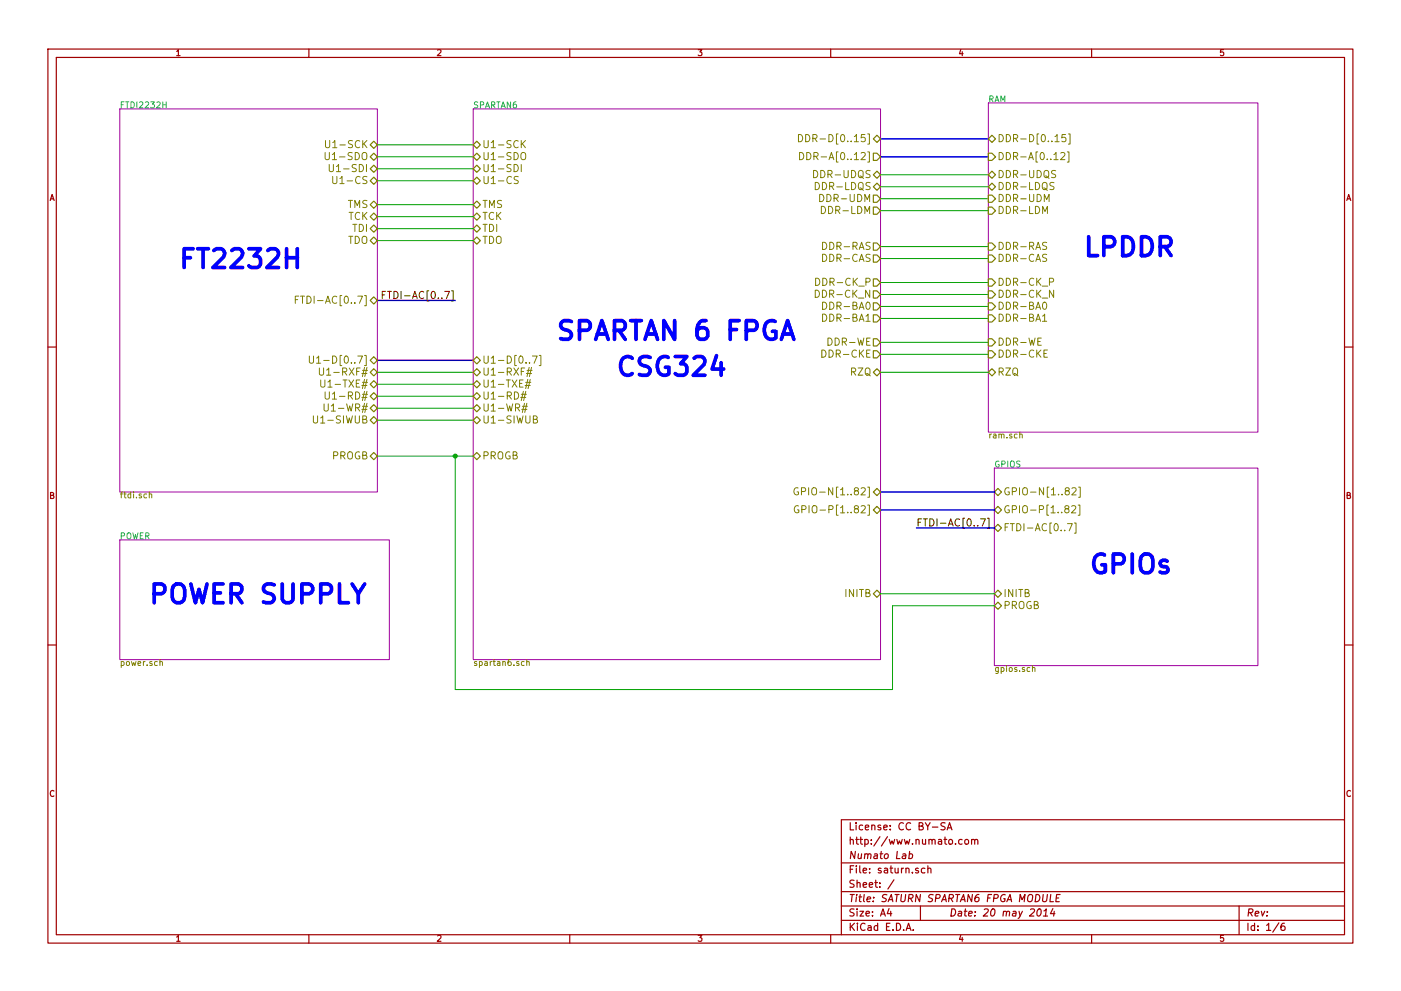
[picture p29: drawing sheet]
<svg xmlns="http://www.w3.org/2000/svg" width="297mm" height="210mm" viewBox="0 0 297 210" stroke-linecap="round" stroke-linejoin="round" font-family="sans-serif">
<defs><g id="words">
<g font-size="5.6" fill="#00f">
<text x="38.1" y="57.1">FT2232H</text>
<text x="229.9" y="54.6">LPDDR</text>
<text x="118.1" y="72.4">SPARTAN 6 FPGA</text>
<text x="130.8" y="80">CSG324</text>
<text x="231.1" y="121.9">GPIOs</text>
<text x="31.7" y="128.3">POWER SUPPLY</text>
</g>
<g font-size="2.1" fill="#808000">
<text x="70.1" y="34">U1-SDO</text>
<text x="70.2" y="31.5">U1-SCK</text>
<text x="102.3" y="34">U1-SDO</text>
<text x="102.3" y="31.5">U1-SCK</text>
<text x="171.8" y="30.2">DDR-D[0..15]</text>
<text x="171.8" y="34">DDR-A[0..12]</text>
<text x="211.5" y="30.2">DDR-D[0..15]</text>
<text x="211.5" y="34">DDR-A[0..12]</text>
<text x="71.1" y="36.6">U1-SDI</text>
<text x="71.7" y="39.1">U1-CS</text>
<text x="102.3" y="39.1">U1-CS</text>
<text x="102.3" y="36.6">U1-SDI</text>
<text x="173.3" y="37.8">DDR-UDQS</text>
<text x="173.6" y="40.4">DDR-LDQS</text>
<text x="211.5" y="37.8">DDR-UDQS</text>
<text x="211.5" y="40.4">DDR-LDQS</text>
<text x="73.6" y="44.2">TMS</text>
<text x="73.7" y="46.7">TCK</text>
<text x="102.3" y="44.2">TMS</text>
<text x="102.3" y="46.7">TCK</text>
<text x="174.6" y="42.9">DDR-UDM</text>
<text x="174.9" y="45.5">DDR-LDM</text>
<text x="211.5" y="42.9">DDR-UDM</text>
<text x="211.5" y="45.5">DDR-LDM</text>
<text x="73.6" y="51.8">TDO</text>
<text x="74.7" y="49.3">TDI</text>
<text x="102.3" y="51.8">TDO</text>
<text x="102.3" y="49.3">TDI</text>
<text x="175" y="53.1">DDR-RAS</text>
<text x="211.5" y="53.1">DDR-RAS</text>
<text x="175" y="55.6">DDR-CAS</text>
<text x="211.5" y="55.6">DDR-CAS</text>
<text x="64.6" y="64.5">FTDI-AC[0..7]</text>
<text x="173.7" y="63.2">DDR-CK_N</text>
<text x="173.8" y="60.7">DDR-CK_P</text>
<text x="175.2" y="65.8">DDR-BA0</text>
<text x="211.5" y="60.7">DDR-CK_P</text>
<text x="211.5" y="63.2">DDR-CK_N</text>
<text x="211.5" y="65.8">DDR-BA0</text>
<text x="175.2" y="68.3">DDR-BA1</text>
<text x="211.5" y="68.3">DDR-BA1</text>
<text x="68.2" y="77.2">U1-D[0..7]</text>
<text x="102.3" y="77.2">U1-D[0..7]</text>
<text x="175" y="75.9">DDR-CKE</text>
<text x="176" y="73.4">DDR-WE</text>
<text x="211.5" y="75.9">DDR-CKE</text>
<text x="211.5" y="73.4">DDR-WE</text>
<text x="69.2" y="79.8">U1-RXF#</text>
<text x="69.3" y="82.3">U1-TXE#</text>
<text x="102.3" y="79.8">U1-RXF#</text>
<text x="102.3" y="82.3">U1-TXE#</text>
<text x="180.3" y="79.8">RZQ</text>
<text x="211.5" y="79.8">RZQ</text>
<text x="67.6" y="89.9">U1-SIWUB</text>
<text x="70" y="87.4">U1-WR#</text>
<text x="70.4" y="84.8">U1-RD#</text>
<text x="102.3" y="84.8">U1-RD#</text>
<text x="102.3" y="87.4">U1-WR#</text>
<text x="102.3" y="89.9">U1-SIWUB</text>
<text x="70.3" y="97.5">PROGB</text>
<text x="102.3" y="97.5">PROGB</text>
<text x="171.1" y="105.2">GPIO-N[1..82]</text>
<text x="212.8" y="105.2">GPIO-N[1..82]</text>
<text x="171.2" y="109">GPIO-P[1..82]</text>
<text x="212.8" y="109">GPIO-P[1..82]</text>
<text x="212.8" y="112.8">FTDI-AC[0..7]</text>
<text x="179.2" y="126.7">INITB</text>
<text x="212.8" y="126.7">INITB</text>
<text x="212.8" y="129.3">PROGB</text>
</g>
<g font-size="2.1">
<text x="83.1" y="63.5">FTDI-AC[0..7]</text>
<text x="194.3" y="111.8">FTDI-AC[0..7]</text>
</g>
<g font-size="2.1" fill="#a00000">
<text x="179.9" y="179.3">http://www.numato.com</text>
<text x="179.9" y="176.2">License: CC BY-SA</text>
<text x="179.9" y="185.4">File: saturn.sch</text>
<text x="179.9" y="182.3">Numato Lab</text>
<text x="179.9" y="191.5">Title: SATURN SPARTAN6 FPGA MODULE</text>
<text x="179.9" y="188.4">Sheet: /</text>
<text x="179.9" y="197.6">KiCad E.D.A.</text>
<text x="179.9" y="194.5">Size: A4</text>
<text x="201.2" y="194.5">Date: 20 may 2014</text>
<text x="264.2" y="194.5">Rev:</text>
<text x="264.2" y="197.6">Id: 1/6</text>
</g>
<g font-size="1.8" fill="#a00000">
<text x="37.3" y="11.9">1</text>
<text x="92.7" y="11.9">2</text>
<text x="148" y="11.9">3</text>
<text x="203.3" y="11.9">4</text>
<text x="258.6" y="11.9">5</text>
<text x="10.4" y="42.7">A</text>
<text x="285.3" y="42.7">A</text>
<text x="10.4" y="105.9">B</text>
<text x="285.3" y="105.9">B</text>
<text x="10.4" y="169.1">C</text>
<text x="285.3" y="169.1">C</text>
<text x="37.3" y="199.8">1</text>
<text x="92.7" y="199.8">2</text>
<text x="148" y="199.8">3</text>
<text x="203.3" y="199.8">4</text>
<text x="258.6" y="199.8">5</text>
</g>
<g font-size="1.8" fill="#00a0a0">
<text x="25.4" y="23">FTDI2232H</text>
<text x="100.3" y="23">SPARTAN6</text>
<text x="209.5" y="21.7">RAM</text>
<text x="210.8" y="99.2">GPIOS</text>
<text x="25.4" y="114.4">POWER</text>
</g>
<g font-size="1.8" fill="#808000">
<text x="209.5" y="93.1">ram.sch</text>
<text x="25.4" y="105.8">ftdi.sch</text>
<text x="25.4" y="141.3">power.sch</text>
<text x="100.3" y="141.3">spartan6.sch</text>
<text x="210.8" y="142.6">gpios.sch</text>
</g>
</g></defs>
<g fill="none" stroke="#a00000" stroke-width=".25">
<path d="M10.2 10.4h276.6v189.7h-276.6zM11.9 12.2h273.2v186.1h-273.2zM65.5 10.4v1.8M120.8 10.4v1.8M176.1 10.4v1.8M231.4 10.4v1.8M10.2 73.6h1.7M285.1 73.6h1.7M10.2 136.8h1.7M285.1 136.8h1.7M200.4 174.6l-.6-.1-.3 .3 .1 .4 .7 .3v.4l-.2 .2-.6-.1M200.8 176.1l.5-1.6 .5 1.6"/>
<path d="M200.9 175.6h.8M204 178.2l-.4-.1-.3 .3v.6l.3 .1 .4-.1M204.6 178.3l.3-.2 .4 .2v.7l-.2 .1-.5-.1zM206 178.3l.1-.1a.36 .36 0 0 1 .6 .1v.8M206 178.1v1M206.7 178.3a.35 .35 0 0 1 .3-.2 .35 .35 0 0 1 .3 .2v.8M285.1 173.9h-106.7v24.4M65.5 198.3v1.8M120.8 198.3v1.8M176.1 198.3v1.8M178.4 183.1h106.7M178.4 189.2h106.7"/>
<path d="M178.4 195.3h106.7M178.4 192.2h106.7M188.5 192.8l-.4 1h1M188.8 193.3v1.1M189.5 186.7l-1.3 1.9M192.1 197.4l.5-1.5 .5 1.5M192.3 197h.7M192.8 181.2l.4-.1 .3 .4-.2 .5-.2 .2-.4-.1M192.9 180.6l-.2 1.6M193.6 197.3v.1M195.1 192.2v3.1M196.1 184.3l-.4-.1-.3 .3v.6l.3 .1 .4-.1"/>
<path d="M196.7 184.3h.1a.36 .36 0 0 1 .6 .1v.8M196.7 183.7v1.5M220.1 193l.2-.2a.78 .78 0 0 1 .6 .7 .78 .78 0 0 1-.4 .7l-.4 .2-.2-.3v-.7zM221.2 194.4h.9M221.3 193.3l.5-.5-.1 1.6M222.8 189.8l-.2 1.5h.7M223.2 192.8l-.5 1h1M223.5 193.3l-.1 1.1M224 190.5h.5M224.8 189.8h-.8l-.1 1.5h.7M231.4 198.3v1.8M262.7 192.2v6.1"/>
<path d="M271.1 195.8l-1.3 2M272.3 195.9l-.4 .1a.99 .99 0 0 0 0 1.4l.5-.1 .1-.5-.3-.3h-.5l-.1 .3"/>
</g>
<path d="M25.4 23.1h54.6v81.3h-54.6zM100.3 23.1h86.4v116.8h-86.4zM209.5 21.8h57.2v69.9h-57.2zM210.8 99.3h55.9v41.9h-55.9zM25.4 114.5h57.1v25.4h-57.1z" fill="none" stroke="#a000a0" stroke-width=".21"/>
<g fill="none" stroke="#808000" stroke-width=".21">
<path d="M68.9 32.4v1.2l.3 .3h.3l.3-.3v-1.2M69 29.8v1.3l.3 .2h.3l.3-.2v-1.3M69.8 34.9v1.2l.3 .3h.3l.3-.3v-1.2M70.5 37.4v1.3l.3 .3h.3l.3-.3v-1.3M109 34.9a.77 .77 0 0 1 .9 .8 .77 .77 0 0 1-.9 .7zM109.9 37.5l-.6-.1-.3 .3 .1 .4 .7 .3v.4l-.2 .2-.6-.1M110.5 32.6a.5 .5 0 0 1 .6-.2 .5 .5 0 0 1 .4 .5l-.1 .8-.3 .2a.53 .53 0 0 1-.7-.5zM110.5 34.9v1.5M110.7 30.5l.7 .8M111.4 29.8l-.9 .9M169.3 28.5a.77 .77 0 0 1 .9 .8 .77 .77 0 0 1-.9 .8zM169.5 32.4a.77 .77 0 0 1 .9 .7 .77 .77 0 0 1-.9 .8z"/>
<path d="M170.8 28.5a.77 .77 0 0 1 .9 .8 .77 .77 0 0 1-.9 .8zM171 32.4a.77 .77 0 0 1 .9 .7 .77 .77 0 0 1-.9 .8zM172.5 36.2a.77 .77 0 0 1 .9 .7 .77 .77 0 0 1-.9 .8zM172.8 38.7a.77 .77 0 0 1 .9 .8 .77 .77 0 0 1-.9 .7zM223.5 38.8l-.6-.1-.3 .3 .1 .4 .7 .2v.5l-.2 .1h-.6M223.8 36.2h-.6l-.3 .3 .2 .3 .6 .3v.5l-.2 .1-.6-.1M224.9 32.5l.6-.1 .3 .4-1 1.1h1M225.9 28.5h-.7l-.1 .8 .2-.2 .6 .1 .1 .2-.1 .5-.2 .2-.6-.2M226.3 32.2h.3v2.2h-.3M226.5 28.4h.4v2.2h-.4M172.9 59a.77 .77 0 0 1 .9 .8 .77 .77 0 0 1-.9 .7zM173.8 41.2a.77 .77 0 0 1 .9 .8 .77 .77 0 0 1-.9 .8z"/>
<path d="M174.1 43.8a.77 .77 0 0 1 .9 .7 .77 .77 0 0 1-.9 .8zM174.4 51.4a.77 .77 0 0 1 .9 .8 .77 .77 0 0 1-.9 .7zM174.4 53.9a.77 .77 0 0 1 .9 .8 .77 .77 0 0 1-.9 .8zM221.1 45.3v-1.5l.5 1.1 .5-1.1v1.5M221.4 42.8v-1.6l.5 1.1 .5-1.1v1.6M221.9 54l-.6-.1-.3 .3 .2 .4 .6 .3v.4l-.2 .2-.6-.1M221.9 51.5l-.6-.1-.3 .3 .2 .4 .6 .2v.5l-.2 .1h-.6M222.5 59.8h.7l.2-.3-.1-.3-.2-.2h-.6v1.5M62.6 63.6h.5M63.3 62.8h-.7v1.6M63.7 62.8h.9M65.6 75.5v1.3l.3 .3h.3l.3-.3v-1.3"/>
<path d="M67.1 76l.5-.5v1.6M67.1 77.1h.9M67.7 78.1v1.2l.3 .3h.3l.3-.3v-1.2M111.6 79.2h1.1M111.7 78.6h1.1M112.2 77.9l-.5 2M112.7 77.9l-.5 2M112.9 75.5h1l-.7 1.6M114.3 75.4h.4v2.2h-.4M172.8 61.6a.77 .77 0 0 1 .9 .7 .77 .77 0 0 1-.9 .8zM174.2 74.3a.77 .77 0 0 1 .9 .7 .77 .77 0 0 1-.9 .8zM174.4 64.1a.77 .77 0 0 1 .9 .8 .77 .77 0 0 1-.9 .7z"/>
<path d="M174.4 66.6a.77 .77 0 0 1 .9 .8 .77 .77 0 0 1-.9 .8zM220.8 71.7h-.8v1.5h.8M221 67.1l.5-.5v1.6M221 68.2h.9M221.2 64.3l.2-.2a.81 .81 0 0 1 .5 .8 .81 .81 0 0 1-.5 .7l-.2-.1-.2-.5zM221.3 75h.5M222.1 74.3h-.8v1.5h.8M223.4 61.6v1.5l-.9-1.5v1.5M66.4 88.2v1.3l.4 .3h.2l.3-.3v-1.3M68 80.6v1.3l.3 .2h.3l.3-.2v-1.3M68.7 85.7v1.2l.3 .3h.3l.3-.3v-1.2M68.9 83.2v1.2l.3 .3h.3l.3-.3v-1.2"/>
<path d="M110.4 84.3h1.1M110.5 83.7h1.1M110.6 86.9h1.1M110.7 86.2h1.1M111 83l-.5 2M111.2 85.6l-.5 1.9M111.3 81.8h1.1M111.5 81.1h1M111.5 83l-.5 2M111.7 85.6l-.4 1.9M111.9 80.5l-.4 1.9M112.4 80.5l-.4 1.9"/>
<path d="M113.1 89l.6-.1 .2-.2-.1-.3-.7-.2v1.6h.6l.2-.2 .1-.4-.4-.2M216.2 92.2l.5-.1v.8M31.6 104.9l.5-.1 .1 .8M31.6 104.4v1.2M169.2 103.6a.7 .7 0 0 0-.9 .7 .7 .7 0 0 0 1 .6v-.5h-.3M169.3 107.4a.7 .7 0 0 0-.9 .7 .7 .7 0 0 0 1 .6v-.5h-.3M169.9 104.3l.8-.1 .1-.2-.1-.4-.2-.1h-.6v1.5M170 108.1l.7-.1 .2-.2-.1-.4-.2-.1h-.6v1.5M226.3 111.1h1.1l-.7 1.5M227.2 107.4l.6-.1 .3 .4-.9 1.1h.9M227.3 103.6l.6-.1 .3 .4-1 1.1h1M227.8 111h.3v2.1h-.3"/>
<path d="M228.6 107.2h.4v2.1h-.4M228.7 103.3h.3v2.2h-.3M111.7 139.9v1.3M33.9 140.5l.5-.1v.8M111.1 140.4h-.3l-.3 .2 .1 .5h.5M111.7 140.5l.5-.1v.8M218.9 141.8l.5-.1v.8M218.9 141.2v1.3"/>
</g>
<g fill="none" stroke="#808000" stroke-width=".25">
<path d="M78.5 30.7l.7-.7 .8 .7-.8 .8zM79.2 32.5l.8 .8-.8 .7-.7-.7zM79.2 35l.8 .8-.8 .8-.7-.8zM79.2 37.6l.8 .7-.8 .8-.7-.8zM100.3 38.3l.8-.7 .8 .7-.8 .8zM100.3 35.8l.8-.8 .8 .8-.8 .8zM100.3 33.3l.8-.8 .8 .8-.8 .7zM100.3 30.7l.8-.7 .8 .7-.8 .8zM185.2 29.5l.7-.8 .8 .8-.8 .7zM185.2 32.5h.7l.8 .8-.8 .7h-.7zM185.2 39.6l.7-.7 .8 .7-.8 .8zM185.2 37.1l.7-.8 .8 .8-.8 .7z"/>
<path d="M209.5 29.5l.8-.8 .8 .8-.8 .7zM209.5 32.5h.8l.8 .8-.8 .7h-.8zM209.5 37.1l.8-.8 .8 .8-.8 .7zM209.5 39.6l.8-.7 .8 .7-.8 .8zM78.5 46l.7-.8 .8 .8-.8 .7zM78.5 48.5l.7-.8 .8 .8-.8 .8zM78.5 51l.7-.7 .8 .7-.8 .8zM79.2 42.7l.8 .7-.8 .8-.7-.8zM100.3 43.4l.8-.7 .8 .7-.8 .8zM100.3 46l.8-.8 .8 .8-.8 .7zM100.3 51l.8-.7 .8 .7-.8 .8zM100.3 48.5l.8-.8 .8 .8-.8 .8z"/>
<path d="M185.2 41.4h.7l.8 .8-.8 .7h-.7zM185.2 43.9h.7l.8 .8-.8 .8h-.7zM185.2 51.6h.7l.8 .7-.8 .8h-.7zM185.2 54.1h.7l.8 .8-.8 .7h-.7zM185.2 59.2h.7l.8 .7-.8 .8h-.7zM209.5 41.4h.8l.8 .8-.8 .7h-.8zM209.5 43.9h.8l.8 .8-.8 .8h-.8zM209.5 59.2h.8l.8 .7-.8 .8h-.8zM209.5 54.1h.8l.8 .8-.8 .7h-.8zM209.5 51.6h.8l.8 .7-.8 .8h-.8zM78.5 63.7l.7-.7 .8 .7-.8 .8zM78.5 76.4l.7-.7 .8 .7-.8 .8z"/>
<path d="M79.2 78.2l.8 .8-.8 .8-.7-.8zM100.3 79l.8-.8 .8 .8-.8 .8zM100.3 76.4l.8-.7 .8 .7-.8 .8zM185.2 61.7h.7l.8 .8-.8 .7h-.7zM185.2 64.3h.7l.8 .7-.8 .8h-.7zM185.2 66.8h.7l.8 .8-.8 .7h-.7zM185.2 71.9h.7l.8 .7-.8 .8h-.7zM185.2 74.4h.7l.8 .8-.8 .7h-.7zM185.2 79l.7-.8 .8 .8-.8 .8zM209.5 61.7h.8l.8 .8-.8 .7h-.8zM209.5 74.4h.8l.8 .8-.8 .7h-.8zM209.5 71.9h.8l.8 .7-.8 .8h-.8z"/>
<path d="M209.5 64.3h.8l.8 .7-.8 .8h-.8zM209.5 66.8h.8l.8 .8-.8 .7h-.8zM209.5 79l.8-.8 .8 .8-.8 .8zM78.5 81.5l.7-.7 .8 .7-.8 .8zM78.5 84.1l.7-.8 .8 .8-.8 .7zM78.5 86.6l.7-.8 .8 .8-.8 .8zM78.5 96.8l.7-.8 .8 .8-.8 .7zM79.2 88.4l.8 .7-.8 .8-.7-.8zM100.3 81.5l.8-.7 .8 .7-.8 .8zM100.3 84.1l.8-.8 .8 .8-.8 .7zM100.3 86.6l.8-.8 .8 .8-.8 .8zM100.3 89.1l.8-.7 .8 .7-.8 .8z"/>
<path d="M100.3 96.8l.8-.8 .8 .8-.8 .7zM185.2 104.4l.7-.8 .8 .8-.8 .8zM185.2 108.2l.7-.8 .8 .8-.8 .8zM210.8 108.2l.8-.8 .7 .8-.7 .8zM210.8 104.4l.8-.8 .7 .8-.7 .8zM211.6 111.2l.7 .8-.7 .8-.8-.8zM185.2 126l.7-.8 .8 .8-.8 .7zM210.8 126l.8-.8 .7 .8-.7 .7zM211.6 127.8l.7 .7-.7 .8-.8-.8z"/>
</g>
<g fill="none" stroke="#00a000" stroke-width=".21">
<path d="M80 30.7h20.3M80 33.3h20.3M80 35.8h20.3M80 38.3h20.3M186.7 37.1h22.8M186.7 39.6h22.8M80 43.4h20.3M80 51h20.3M80 48.5h20.3M80 46h20.3M186.7 42.2h22.8M186.7 44.7h22.8"/>
<path d="M186.7 52.3h22.8M186.7 54.9h22.8M186.7 59.9h22.8M80 79h20.3M186.7 62.5h22.8M186.7 65h22.8M186.7 67.6h22.8M186.7 72.6h22.8M186.7 75.2h22.8M186.7 79h22.8M80 81.5h20.3M80 84.1h20.3"/>
<path d="M80 86.6h20.3M80 89.1h20.3M80 96.8h20.3M96.5 96.8v49.5h92.7v-17.8h21.6M186.7 126h24.1"/>
</g>
<path d="M186.7 29.5h22.8M186.7 33.3h22.8M80 63.7h16.5M80 76.4h20.3M186.7 104.4h24.1M186.7 108.2h24.1M194.3 112h16.5" fill="none" stroke="#0000c0" stroke-width=".3"/>
<path d="M81.1 62.6h.5M81.8 61.8h-.7v1.5M82.1 61.8h.9M207.9 110.1h1l-.6 1.5M209.3 110h.4v2.1h-.4" fill="none" stroke="#000" stroke-width=".21"/>
<circle cx="96.5" cy="96.8" r=".41" fill="#00a000" stroke="#00a000" stroke-width=".25"/>
<path d="M60.8 54.7h2.2M63 52.8v4" fill="none" stroke="#00f" stroke-width=".79"/>
<path d="M34.5 22.2h.7M35.2 21.6v1.3" fill="none" stroke="#00a0a0" stroke-width=".21"/>
<use href="#words"/>
</svg>
